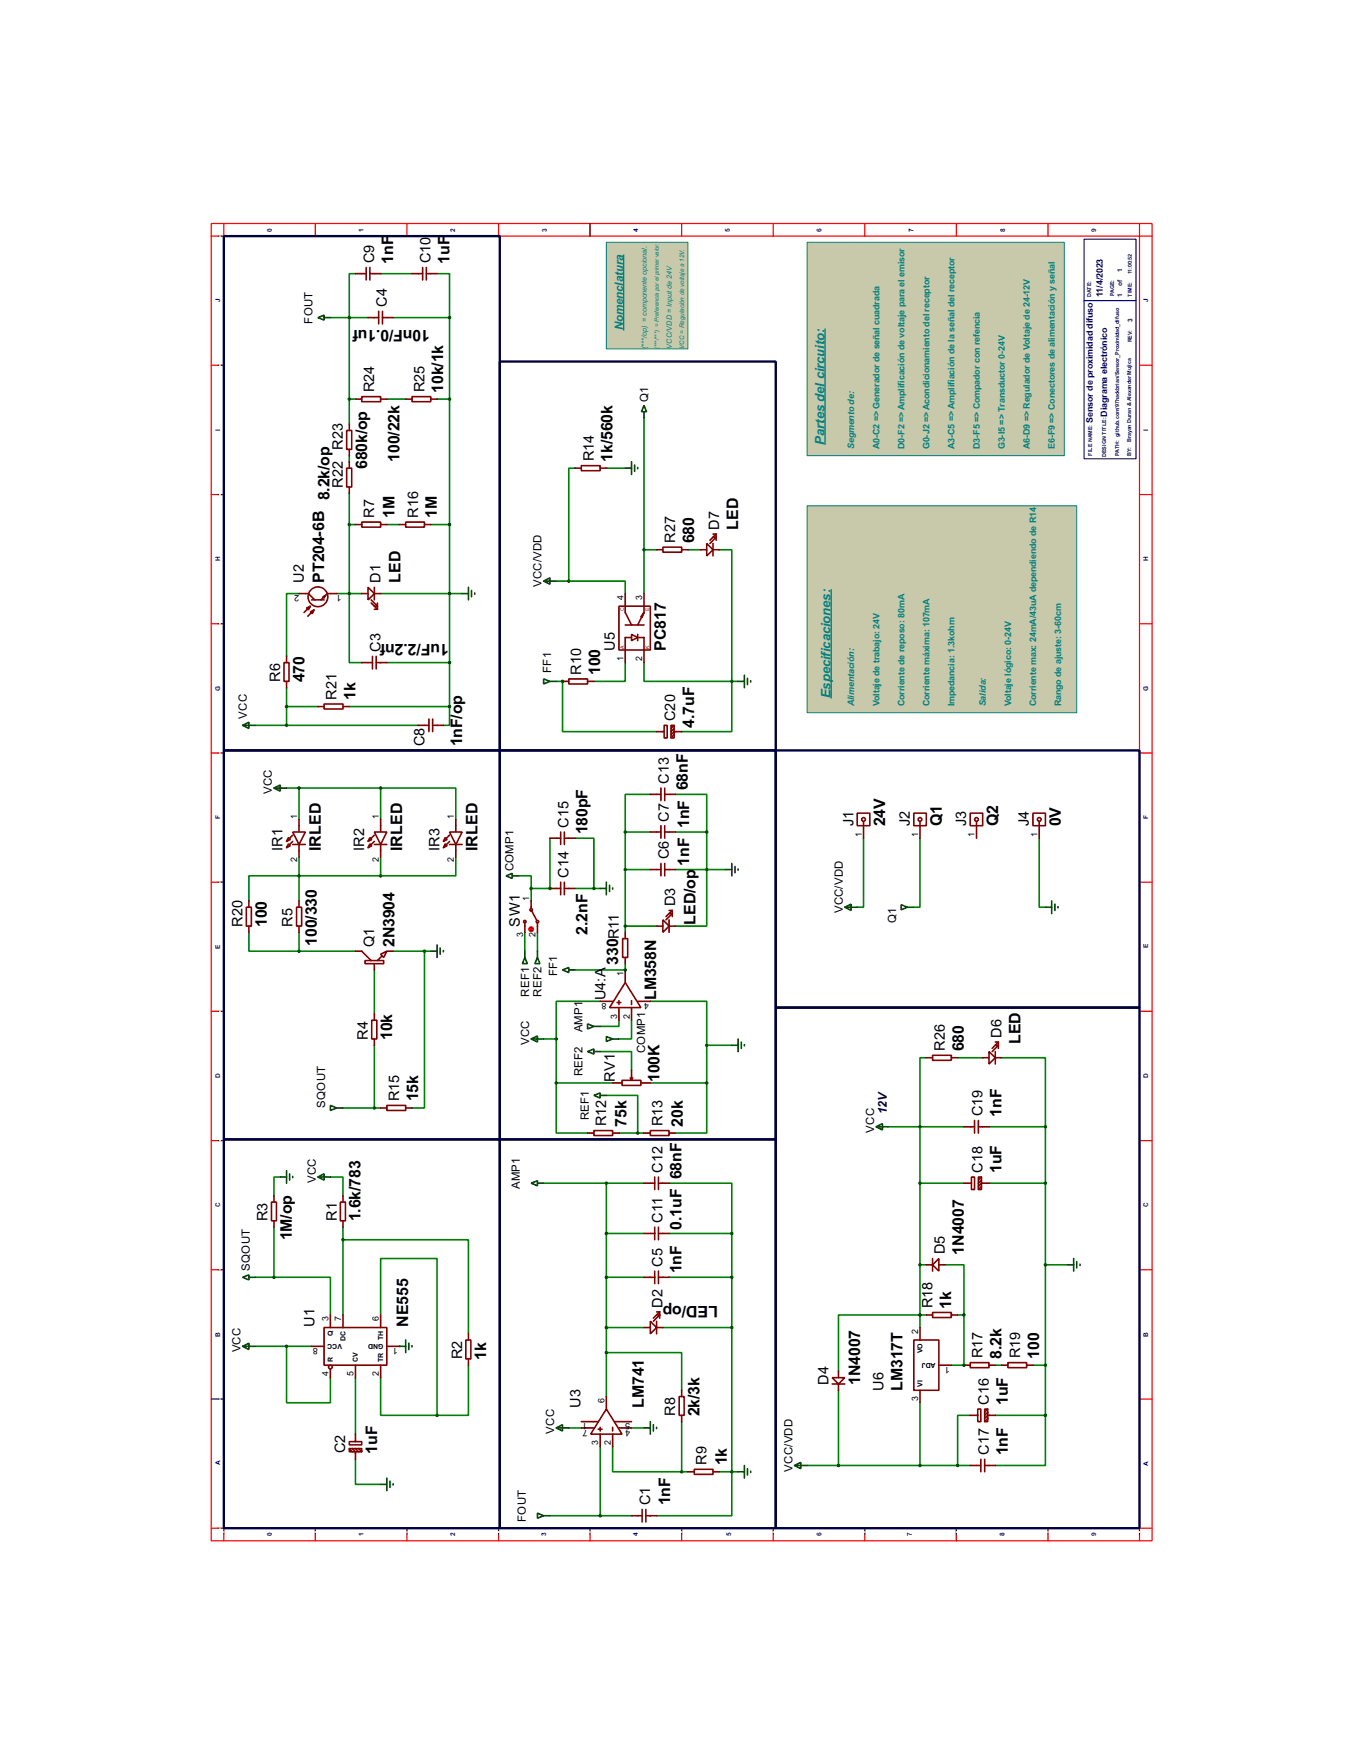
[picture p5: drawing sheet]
<svg xmlns="http://www.w3.org/2000/svg" width="216mm" height="279mm" viewBox="0 0 216 279" stroke-linecap="round" stroke-linejoin="round" font-family="sans-serif">
<defs><g id="words">
<g font-size="2.8">
<text x="62.3" y="41.7" transform="rotate(-90 62.3 41.7)">1nF</text>
<text x="71.2" y="41.7" transform="rotate(-90 71.2 41.7)">1uF</text>
<text x="68.1" y="52.3" transform="rotate(-180 68.1 52.3)">10nF/0.1uf</text>
<text x="70.2" y="62.2" transform="rotate(-90 70.2 62.2)">10k/1k</text>
<text x="58.2" y="74.3" transform="rotate(-90 58.2 74.3)">680k/op</text>
<text x="63.3" y="73.1" transform="rotate(-90 63.3 73.1)">100/22k</text>
<text x="97" y="73.1" transform="rotate(-90 97 73.1)">1k/560k</text>
<text x="52.2" y="79.3" transform="rotate(-90 52.2 79.3)">8.2k/op</text>
<text x="62.5" y="82.1" transform="rotate(-90 62.5 82.1)">1M</text>
<text x="69.2" y="82.1" transform="rotate(-90 69.2 82.1)">1M</text>
<text x="116.9" y="83.9" transform="rotate(-90 116.9 83.9)">LED</text>
<text x="110" y="86" transform="rotate(-90 110 86)">680</text>
<text x="51.3" y="92.3" transform="rotate(-90 51.3 92.3)">PT204-6B</text>
<text x="63.5" y="92.4" transform="rotate(-90 63.5 92.4)">LED</text>
<text x="71.1" y="102" transform="rotate(-180 71.1 102)">1uF/2.2nf</text>
<text x="95" y="106.9" transform="rotate(-90 95 106.9)">100</text>
<text x="105.5" y="103.1" transform="rotate(-90 105.5 103.1)">PC817</text>
<text x="48.2" y="108.1" transform="rotate(-90 48.2 108.1)">470</text>
<text x="56.3" y="110.9" transform="rotate(-90 56.3 110.9)">1k</text>
<text x="73.2" y="118.2" transform="rotate(-90 73.2 118.2)">1nF/op</text>
<text x="110" y="115.3" transform="rotate(-90 110 115.3)">4.7uF</text>
<text x="109" y="125.2" transform="rotate(-90 109 125.2)">68nF</text>
<text x="109.2" y="131.2" transform="rotate(-90 109.2 131.2)">1nF</text>
<text x="140.2" y="130.9" transform="rotate(-90 140.2 130.9)">24V</text>
<text x="149.2" y="130.9" transform="rotate(-90 149.2 130.9)">Q1</text>
<text x="158.1" y="130.9" transform="rotate(-90 158.1 130.9)">Q2</text>
<text x="168" y="130.9" transform="rotate(-90 168 130.9)">0V</text>
<text x="50.8" y="134.9" transform="rotate(-90 50.8 134.9)">IRLED</text>
<text x="63.7" y="134.9" transform="rotate(-90 63.7 134.9)">IRLED</text>
<text x="75.6" y="134.9" transform="rotate(-90 75.6 134.9)">IRLED</text>
<text x="93.1" y="132.1" transform="rotate(-90 93.1 132.1)">180pF</text>
<text x="109.2" y="137.1" transform="rotate(-90 109.2 137.1)">1nF</text>
<text x="42.3" y="146.8" transform="rotate(-90 42.3 146.8)">100</text>
<text x="50.2" y="149.8" transform="rotate(-90 50.2 149.8)">100/330</text>
<text x="93.1" y="148" transform="rotate(-90 93.1 148)">2.2nF</text>
<text x="110.1" y="146.5" transform="rotate(-90 110.1 146.5)">LED/op</text>
<text x="62.5" y="150" transform="rotate(-90 62.5 150)">2N3904</text>
<text x="97.9" y="152.8" transform="rotate(-90 97.9 152.8)">330R11</text>
<text x="103.9" y="158.4" transform="rotate(-90 103.9 158.4)">LM358N</text>
<text x="62.1" y="164.7" transform="rotate(-90 62.1 164.7)">10k</text>
<text x="152.7" y="166.5" transform="rotate(-90 152.7 166.5)">680</text>
<text x="161.6" y="165.4" transform="rotate(-90 161.6 165.4)">LED</text>
<text x="104.5" y="171.4" transform="rotate(-90 104.5 171.4)">100K</text>
<text x="66.2" y="174.5" transform="rotate(-90 66.2 174.5)">15k</text>
<text x="99.2" y="178.4" transform="rotate(-90 99.2 178.4)">75k</text>
<text x="108.2" y="178.4" transform="rotate(-90 108.2 178.4)">20k</text>
<text x="158.6" y="176.8" transform="rotate(-90 158.6 176.8)">1nF</text>
<text x="158.6" y="185.8" transform="rotate(-90 158.6 185.8)">1uF</text>
<text x="108" y="186.8" transform="rotate(-90 108 186.8)">68nF</text>
<text x="46.2" y="196.5" transform="rotate(-90 46.2 196.5)">1M/op</text>
<text x="57.1" y="193.5" transform="rotate(-90 57.1 193.5)">1.6k/783</text>
<text x="108" y="194.7" transform="rotate(-90 108 194.7)">0.1uF</text>
<text x="108" y="201.7" transform="rotate(-90 108 201.7)">1nF</text>
<text x="152.7" y="198.7" transform="rotate(-90 152.7 198.7)">1N4007</text>
<text x="113.8" y="206.8" transform="rotate(-180 113.8 206.8)">LED/op</text>
<text x="150.7" y="207.3" transform="rotate(-90 150.7 207.3)">1k</text>
<text x="64.7" y="210.1" transform="rotate(-90 64.7 210.1)">NE555</text>
<text x="77" y="215.4" transform="rotate(-90 77 215.4)">1k</text>
<text x="158.6" y="215.2" transform="rotate(-90 158.6 215.2)">8.2k</text>
<text x="164.6" y="215.2" transform="rotate(-90 164.6 215.2)">100</text>
<text x="136.2" y="219.3" transform="rotate(-90 136.2 219.3)">1N4007</text>
<text x="142.9" y="220.3" transform="rotate(-90 142.9 220.3)">LM317T</text>
<text x="102" y="223" transform="rotate(-90 102 223)">LM741</text>
<text x="110.8" y="224.3" transform="rotate(-90 110.8 224.3)">2k/3k</text>
<text x="159.6" y="222.6" transform="rotate(-90 159.6 222.6)">1uF</text>
<text x="59.7" y="230.3" transform="rotate(-90 59.7 230.3)">1uF</text>
<text x="115.1" y="232.1" transform="rotate(-90 115.1 232.1)">1k</text>
<text x="159.6" y="230.5" transform="rotate(-90 159.6 230.5)">1nF</text>
<text x="106.2" y="238.5" transform="rotate(-90 106.2 238.5)">1nF</text>
</g>
<g font-size="2.6">
<text x="59.3" y="41.7" transform="rotate(-90 59.3 41.7)">C9</text>
<text x="68.2" y="41.7" transform="rotate(-90 68.2 41.7)">C10</text>
<text x="61.3" y="48.6" transform="rotate(-90 61.3 48.6)">C4</text>
<text x="59.3" y="62.2" transform="rotate(-90 59.3 62.2)">R24</text>
<text x="67.2" y="62.2" transform="rotate(-90 67.2 62.2)">R25</text>
<text x="54.3" y="77.2" transform="rotate(-90 54.3 77.2)">R22 R23</text>
<text x="94.1" y="73.1" transform="rotate(-90 94.1 73.1)">R14</text>
<text x="59.3" y="82" transform="rotate(-90 59.3 82)">R7</text>
<text x="66.2" y="82" transform="rotate(-90 66.2 82)">R16</text>
<text x="113.9" y="83.9" transform="rotate(-90 113.9 83.9)">D7</text>
<text x="107" y="86" transform="rotate(-90 107 86)">R27</text>
<text x="48.1" y="92.3" transform="rotate(-90 48.1 92.3)">U2</text>
<text x="60.3" y="92.4" transform="rotate(-90 60.3 92.4)">D1</text>
<text x="60.3" y="103.3" transform="rotate(-90 60.3 103.3)">C3</text>
<text x="92.1" y="106.9" transform="rotate(-90 92.1 106.9)">R10</text>
<text x="97.4" y="103.1" transform="rotate(-90 97.4 103.1)">U5</text>
<text x="44.4" y="108" transform="rotate(-90 44.4 108)">R6</text>
<text x="53.3" y="110.8" transform="rotate(-90 53.3 110.8)">R21</text>
<text x="67.2" y="118.2" transform="rotate(-90 67.2 118.2)">C8</text>
<text x="107" y="114.2" transform="rotate(-90 107 114.2)">C20</text>
<text x="106" y="124.2" transform="rotate(-90 106 124.2)">C13</text>
<text x="90.1" y="131.1" transform="rotate(-90 90.1 131.1)">C15</text>
<text x="106" y="130.1" transform="rotate(-90 106 130.1)">C7</text>
<text x="135.2" y="130.9" transform="rotate(-90 135.2 130.9)">J1</text>
<text x="144.1" y="130.9" transform="rotate(-90 144.1 130.9)">J2</text>
<text x="153.1" y="130.9" transform="rotate(-90 153.1 130.9)">J3</text>
<text x="163" y="130.9" transform="rotate(-90 163 130.9)">J4</text>
<text x="44.8" y="134.9" transform="rotate(-90 44.8 134.9)">IR1</text>
<text x="57.7" y="134.9" transform="rotate(-90 57.7 134.9)">IR2</text>
<text x="69.6" y="134.9" transform="rotate(-90 69.6 134.9)">IR3</text>
<text x="106" y="136.1" transform="rotate(-90 106 136.1)">C6</text>
<text x="90.1" y="139.1" transform="rotate(-90 90.1 139.1)">C14</text>
<text x="107" y="143.5" transform="rotate(-90 107 143.5)">D3</text>
<text x="38.4" y="146.8" transform="rotate(-90 38.4 146.8)">R20</text>
<text x="46.3" y="146.8" transform="rotate(-90 46.3 146.8)">R5</text>
<text x="59.3" y="150" transform="rotate(-90 59.3 150)">Q1</text>
<text x="82.3" y="146.8" transform="rotate(-90 82.3 146.8)">SW1</text>
<text x="95.9" y="158.4" transform="rotate(-90 95.9 158.4)">U4:A</text>
<text x="58.3" y="164.7" transform="rotate(-90 58.3 164.7)">R4</text>
<text x="149.7" y="166.5" transform="rotate(-90 149.7 166.5)">R26</text>
<text x="158.6" y="164.4" transform="rotate(-90 158.6 164.4)">D6</text>
<text x="97.4" y="171.3" transform="rotate(-90 97.4 171.3)">RV1</text>
<text x="63.2" y="174.4" transform="rotate(-90 63.2 174.4)">R15</text>
<text x="96" y="178.4" transform="rotate(-90 96 178.4)">R12</text>
<text x="105" y="178.4" transform="rotate(-90 105 178.4)">R13</text>
<text x="155.6" y="176.8" transform="rotate(-90 155.6 176.8)">C19</text>
<text x="105" y="185.8" transform="rotate(-90 105 185.8)">C12</text>
<text x="155.6" y="185.8" transform="rotate(-90 155.6 185.8)">C18</text>
<text x="42.4" y="193.5" transform="rotate(-90 42.4 193.5)">R3</text>
<text x="53.4" y="193.4" transform="rotate(-90 53.4 193.4)">R1</text>
<text x="105" y="193.7" transform="rotate(-90 105 193.7)">C11</text>
<text x="105" y="200.7" transform="rotate(-90 105 200.7)">C5</text>
<text x="149.7" y="198.7" transform="rotate(-90 149.7 198.7)">D5</text>
<text x="105" y="207.1" transform="rotate(-90 105 207.1)">D2</text>
<text x="147.7" y="207.2" transform="rotate(-90 147.7 207.2)">R18</text>
<text x="49.8" y="210.2" transform="rotate(-90 49.8 210.2)">U1</text>
<text x="73.2" y="215.3" transform="rotate(-90 73.2 215.3)">R2</text>
<text x="155.6" y="215.2" transform="rotate(-90 155.6 215.2)">R17</text>
<text x="161.6" y="215.2" transform="rotate(-90 161.6 215.2)">R19</text>
<text x="131.2" y="219.3" transform="rotate(-90 131.2 219.3)">D4</text>
<text x="140" y="220.3" transform="rotate(-90 140 220.3)">U6</text>
<text x="92" y="223" transform="rotate(-90 92 223)">U3</text>
<text x="107" y="224.3" transform="rotate(-90 107 224.3)">R8</text>
<text x="156.6" y="222.5" transform="rotate(-90 156.6 222.5)">C16</text>
<text x="54.7" y="230.2" transform="rotate(-90 54.7 230.2)">C2</text>
<text x="111.9" y="232.1" transform="rotate(-90 111.9 232.1)">R9</text>
<text x="156.6" y="230.5" transform="rotate(-90 156.6 230.5)">C17</text>
<text x="103" y="238.4" transform="rotate(-90 103 238.4)">C1</text>
</g>
<g font-size="2.3" fill="#008080">
<text x="130.6" y="70.4" transform="rotate(-90 130.6 70.4)">Partes del circuito:</text>
<text x="131.6" y="110.6" transform="rotate(-90 131.6 110.6)">Especificaciones:</text>
</g>
<text font-size="2.2" fill="#000040" x="140.5" y="176.5" transform="rotate(-90 140.5 176.5)">12V</text>
<text font-size="2.1" fill="#008080" x="98.7" y="52.3" transform="rotate(-90 98.7 52.3)">Nomenclatura</text>
<g font-size="2">
<text x="49.5" y="51.3" transform="rotate(-90 49.5 51.3)">FOUT</text>
<text x="102.7" y="63.7" transform="rotate(-90 102.7 63.7)">Q1</text>
<text x="85.8" y="93" transform="rotate(-90 85.8 93)">VCC/VDD</text>
<text x="87.3" y="106.6" transform="rotate(-90 87.3 106.6)">FF1</text>
<text x="39.1" y="113.9" transform="rotate(-90 39.1 113.9)">VCC</text>
<text x="43.1" y="125.8" transform="rotate(-90 43.1 125.8)">VCC</text>
<text x="81.3" y="138" transform="rotate(-90 81.3 138)">COMP1</text>
<text x="133.5" y="144.7" transform="rotate(-90 133.5 144.7)">VCC/VDD</text>
<text x="141.9" y="146.1" transform="rotate(-90 141.9 146.1)">Q1</text>
<text x="88.3" y="154.6" transform="rotate(-90 88.3 154.6)">FF1</text>
<text x="83.8" y="157.9" transform="rotate(-90 83.8 157.9)">REF1</text>
<text x="85.8" y="157.9" transform="rotate(-90 85.8 157.9)">REF2</text>
<text x="83.8" y="165.5" transform="rotate(-90 83.8 165.5)">VCC</text>
<text x="92.3" y="163.5" transform="rotate(-90 92.3 163.5)">AMP1</text>
<text x="102.2" y="166.8" transform="rotate(-90 102.2 166.8)">COMP1</text>
<text x="92.3" y="170.5" transform="rotate(-90 92.3 170.5)">REF2</text>
<text x="51.5" y="175.5" transform="rotate(-90 51.5 175.5)">SQOUT</text>
<text x="93.2" y="177.4" transform="rotate(-90 93.2 177.4)">REF1</text>
<text x="138.4" y="179.4" transform="rotate(-90 138.4 179.4)">VCC</text>
<text x="50" y="187.4" transform="rotate(-90 50 187.4)">VCC</text>
<text x="82.3" y="188.4" transform="rotate(-90 82.3 188.4)">AMP1</text>
<text x="39.6" y="201.3" transform="rotate(-90 39.6 201.3)">SQOUT</text>
<text x="38.1" y="214.2" transform="rotate(-90 38.1 214.2)">VCC</text>
<text x="87.8" y="227.1" transform="rotate(-90 87.8 227.1)">VCC</text>
<text x="125.5" y="233.1" transform="rotate(-90 125.5 233.1)">VCC/VDD</text>
<text x="83.3" y="241" transform="rotate(-90 83.3 241)">FOUT</text>
</g>
<g font-size="1.6" fill="#000080">
<text x="174.7" y="47" transform="rotate(-90 174.7 47)">11/4/2023</text>
<text x="175.4" y="66" transform="rotate(-90 175.4 66)">Diagrama electrónico</text>
<text x="173.1" y="67" transform="rotate(-90 173.1 67)">Sensor de proximidad difuso</text>
</g>
<g font-size="1.6" fill="#008080">
<text x="135.3" y="71.2" transform="rotate(-90 135.3 71.2)">Segmento de:</text>
<text x="139.3" y="71.2" transform="rotate(-90 139.3 71.2)">A0-C2 =&gt; Generador de señal cuadrada</text>
<text x="143.3" y="71.2" transform="rotate(-90 143.3 71.2)">D0-F2 =&gt; Amplificación de voltaje para el emisor</text>
<text x="147.2" y="71.2" transform="rotate(-90 147.2 71.2)">G0-J2 =&gt; Acondicionamiento del receptor</text>
<text x="151.2" y="71.2" transform="rotate(-90 151.2 71.2)">A3-C5 =&gt; Amplifiación de la señal del receptor</text>
<text x="155.2" y="71.2" transform="rotate(-90 155.2 71.2)">D3-F5 =&gt; Compador con refencia</text>
<text x="159.2" y="71.2" transform="rotate(-90 159.2 71.2)">G3-I5 =&gt; Transductor 0-24V</text>
<text x="163.1" y="71.2" transform="rotate(-90 163.1 71.2)">A6-D9 =&gt; Regulador de Voltaje de 24-12V</text>
<text x="167.1" y="71.2" transform="rotate(-90 167.1 71.2)">E6-F9 =&gt; Conectores de alimentación y señal</text>
<text x="135.3" y="111.9" transform="rotate(-90 135.3 111.9)">Alimentación:</text>
<text x="139.3" y="111.9" transform="rotate(-90 139.3 111.9)">Voltaje de trabajo: 24V</text>
<text x="143.3" y="111.9" transform="rotate(-90 143.3 111.9)">Corriente de reposo: 80mA</text>
<text x="147.2" y="111.9" transform="rotate(-90 147.2 111.9)">Corriente máxima: 107mA</text>
<text x="151.2" y="111.9" transform="rotate(-90 151.2 111.9)">Impedancia: 1.3kohm</text>
<text x="156.2" y="111.9" transform="rotate(-90 156.2 111.9)">Salida:</text>
<text x="160.2" y="111.9" transform="rotate(-90 160.2 111.9)">Voltaje lógico: 0-24V</text>
<text x="164.1" y="111.9" transform="rotate(-90 164.1 111.9)">Corriente max: 24mA/43uA dependiendo de R14</text>
<text x="168.1" y="111.9" transform="rotate(-90 168.1 111.9)">Rango de ajuste: 3-60cm</text>
</g>
<g font-size="1.6">
<text x="47.4" y="94.3" transform="rotate(-180 47.4 94.3)">2</text>
<text x="54.1" y="94.3" transform="rotate(-180 54.1 94.3)">1</text>
<text x="98.7" y="95" transform="rotate(-90 98.7 95)">4</text>
<text x="101.7" y="95" transform="rotate(-90 101.7 95)">3</text>
<text x="98.7" y="104.7" transform="rotate(-90 98.7 104.7)">1</text>
<text x="101.7" y="104.7" transform="rotate(-90 101.7 104.7)">2</text>
<text x="47.1" y="129.8" transform="rotate(-90 47.1 129.8)">1</text>
<text x="60" y="129.8" transform="rotate(-90 60 129.8)">1</text>
<text x="71.9" y="129.8" transform="rotate(-90 71.9 129.8)">1</text>
<text x="47.1" y="136.5" transform="rotate(-90 47.1 136.5)">2</text>
<text x="60" y="136.5" transform="rotate(-90 60 136.5)">2</text>
<text x="71.9" y="136.5" transform="rotate(-90 71.9 136.5)">2</text>
<text x="136.5" y="132.5" transform="rotate(-90 136.5 132.5)">1</text>
<text x="145.4" y="132.5" transform="rotate(-90 145.4 132.5)">1</text>
<text x="154.4" y="132.5" transform="rotate(-90 154.4 132.5)">1</text>
<text x="164.3" y="132.5" transform="rotate(-90 164.3 132.5)">1</text>
<text x="83.8" y="142.7" transform="rotate(-90 83.8 142.7)">1</text>
<text x="82.8" y="148.4" transform="rotate(-90 82.8 148.4)">3</text>
<text x="84.8" y="148.4" transform="rotate(-90 84.8 148.4)">2</text>
<text x="98.7" y="154.6" transform="rotate(-90 98.7 154.6)">1</text>
<text x="96" y="158.9" transform="rotate(-180 96 158.9)">8</text>
<text x="97.7" y="161.4" transform="rotate(-90 97.7 161.4)">3</text>
<text x="99.7" y="161.4" transform="rotate(-90 99.7 161.4)">2</text>
<text x="102.8" y="158.9" transform="rotate(-180 102.8 158.9)">4</text>
<text x="52" y="209.3" transform="rotate(-90 52 209.3)">3</text>
<text x="54" y="209.3" transform="rotate(-90 54 209.3)">7</text>
<text x="60" y="209.3" transform="rotate(-90 60 209.3)">6</text>
<text x="50.4" y="213.5" transform="rotate(-180 50.4 213.5)">8</text>
<text x="63" y="213.5" transform="rotate(-180 63 213.5)">1</text>
<text x="145.4" y="211.3" transform="rotate(-90 145.4 211.3)">2</text>
<text x="52" y="218" transform="rotate(-90 52 218)">4</text>
<text x="56" y="218" transform="rotate(-90 56 218)">5</text>
<text x="60" y="218" transform="rotate(-90 60 218)">2</text>
<text x="145.4" y="222" transform="rotate(-90 145.4 222)">3</text>
<text x="150.5" y="216.5" transform="rotate(-180 150.5 216.5)">1</text>
<text x="93.1" y="226.5" transform="rotate(-180 93.1 226.5)">7</text>
<text x="93.1" y="225.5" transform="rotate(-180 93.1 225.5)">1</text>
<text x="95.8" y="222.2" transform="rotate(-90 95.8 222.2)">6</text>
<text x="99.8" y="226.5" transform="rotate(-180 99.8 226.5)">4</text>
<text x="99.8" y="225.5" transform="rotate(-180 99.8 225.5)">5</text>
<text x="94.8" y="228.9" transform="rotate(-90 94.8 228.9)">3</text>
<text x="96.7" y="228.9" transform="rotate(-90 96.7 228.9)">2</text>
</g>
<g font-size="1.3" fill="#008080">
<text x="102.4" y="55.3" transform="rotate(-90 102.4 55.3)">(***/op) = componente opcional.</text>
<text x="106.4" y="55.3" transform="rotate(-90 106.4 55.3)">VCC/VDD = Input de 24V</text>
</g>
<g font-size="1.2" fill="#000080">
<text x="43.1" y="36.7" transform="rotate(-90 43.1 36.7)">0</text>
<text x="57.6" y="36.7" transform="rotate(-90 57.6 36.7)">1</text>
<text x="72.1" y="36.7" transform="rotate(-90 72.1 36.7)">2</text>
<text x="86.6" y="36.7" transform="rotate(-90 86.6 36.7)">3</text>
<text x="101.1" y="36.7" transform="rotate(-90 101.1 36.7)">4</text>
<text x="115.6" y="36.7" transform="rotate(-90 115.6 36.7)">5</text>
<text x="130.1" y="36.7" transform="rotate(-90 130.1 36.7)">6</text>
<text x="144.7" y="36.7" transform="rotate(-90 144.7 36.7)">7</text>
<text x="159.2" y="36.7" transform="rotate(-90 159.2 36.7)">8</text>
<text x="173.7" y="36.7" transform="rotate(-90 173.7 36.7)">9</text>
<text x="34.8" y="47.9" transform="rotate(-90 34.8 47.9)">J</text>
<text x="177.8" y="47.1" transform="rotate(-90 177.8 47.1)">1</text>
<text x="177.8" y="45.3" transform="rotate(-90 177.8 45.3)">of</text>
<text x="177.8" y="43.1" transform="rotate(-90 177.8 43.1)">1</text>
<text x="181.9" y="47.8" transform="rotate(-90 181.9 47.8)">J</text>
<text x="179.4" y="51.1" transform="rotate(-90 179.4 51.1)">3</text>
<text x="34.8" y="68.2" transform="rotate(-90 34.8 68.2)">I</text>
<text x="181.9" y="68.2" transform="rotate(-90 181.9 68.2)">I</text>
<text x="34.8" y="88.9" transform="rotate(-90 34.8 88.9)">H</text>
<text x="181.9" y="88.9" transform="rotate(-90 181.9 88.9)">H</text>
<text x="34.8" y="109.4" transform="rotate(-90 34.8 109.4)">G</text>
<text x="181.9" y="109.4" transform="rotate(-90 181.9 109.4)">G</text>
<text x="34.8" y="129.8" transform="rotate(-90 34.8 129.8)">F</text>
<text x="181.9" y="129.8" transform="rotate(-90 181.9 129.8)">F</text>
<text x="34.8" y="150.3" transform="rotate(-90 34.8 150.3)">E</text>
<text x="181.9" y="150.2" transform="rotate(-90 181.9 150.2)">E</text>
<text x="34.8" y="170.8" transform="rotate(-90 34.8 170.8)">D</text>
<text x="181.9" y="170.8" transform="rotate(-90 181.9 170.8)">D</text>
<text x="34.8" y="191.2" transform="rotate(-90 34.8 191.2)">C</text>
<text x="181.9" y="191.2" transform="rotate(-90 181.9 191.2)">C</text>
<text x="34.8" y="211.7" transform="rotate(-90 34.8 211.7)">B</text>
<text x="181.9" y="211.7" transform="rotate(-90 181.9 211.7)">B</text>
<text x="34.8" y="232.1" transform="rotate(-90 34.8 232.1)">A</text>
<text x="181.9" y="232.3" transform="rotate(-90 181.9 232.3)">A</text>
<text x="43.1" y="243.3" transform="rotate(-90 43.1 243.3)">0</text>
<text x="57.6" y="243.3" transform="rotate(-90 57.6 243.3)">1</text>
<text x="72.1" y="243.3" transform="rotate(-90 72.1 243.3)">2</text>
<text x="86.5" y="243.3" transform="rotate(-90 86.5 243.3)">3</text>
<text x="101" y="243.3" transform="rotate(-90 101 243.3)">4</text>
<text x="115.8" y="243.3" transform="rotate(-90 115.8 243.3)">5</text>
<text x="130.1" y="243.3" transform="rotate(-90 130.1 243.3)">6</text>
<text x="144.4" y="243.3" transform="rotate(-90 144.4 243.3)">7</text>
<text x="159.1" y="243.3" transform="rotate(-90 159.1 243.3)">8</text>
<text x="173.7" y="243.3" transform="rotate(-90 173.7 243.3)">9</text>
</g>
<g font-size="1.2">
<text x="52.7" y="215.7" transform="rotate(-90 52.7 215.7)">R</text>
<text x="52.7" y="211.6" transform="rotate(-90 52.7 211.6)">Q</text>
<text x="54.2" y="212.9" transform="rotate(-180 54.2 212.9)">VCC</text>
<text x="54.7" y="212.3" transform="rotate(-90 54.7 212.3)">DC</text>
<text x="56.7" y="215.7" transform="rotate(-90 56.7 215.7)">CV</text>
<text x="60.7" y="215.7" transform="rotate(-90 60.7 215.7)">TR</text>
<text x="60.7" y="212.2" transform="rotate(-90 60.7 212.2)">TH</text>
<text x="60.8" y="212.9" transform="rotate(-180 60.8 212.9)">GND</text>
<text x="146.1" y="214.3" transform="rotate(-90 146.1 214.3)">VO</text>
<text x="148.2" y="215.8" transform="rotate(-180 148.2 215.8)">ADJ</text>
<text x="146.1" y="219.7" transform="rotate(-90 146.1 219.7)">VI</text>
</g>
<text font-size="1.1" fill="#008080" x="108.4" y="55.3" transform="rotate(-90 108.4 55.3)">VCC = Regulación de voltaje a 12V.</text>
<g font-size="1" fill="#000080">
<text x="172.8" y="47" transform="rotate(-90 172.8 47)">DATE:</text>
<text x="176.5" y="46.9" transform="rotate(-90 176.5 46.9)">PAGE:</text>
<text x="179.3" y="47" transform="rotate(-90 179.3 47)">TIME:</text>
<text x="179.3" y="43.5" transform="rotate(-90 179.3 43.5)">11:00:52</text>
<text x="179.3" y="54.2" transform="rotate(-90 179.3 54.2)">REV:</text>
<text x="179.2" y="70" transform="rotate(-90 179.2 70)">Brayan Duran &amp; Alexander Mujica</text>
<text x="173" y="72.2" transform="rotate(-90 173 72.2)">FILE NAME:</text>
<text x="175.2" y="72.4" transform="rotate(-90 175.2 72.4)">DESIGN TITLE:</text>
<text x="177.3" y="72.2" transform="rotate(-90 177.3 72.2)">PATH: github.com/97hackbrian/Sensor_Proximidad_difuso</text>
<text x="179.2" y="72.2" transform="rotate(-90 179.2 72.2)">BY:</text>
</g>
<text font-size="1" fill="#008080" x="104.4" y="55.3" transform="rotate(-90 104.4 55.3)">(***/***) = Preferencia porel primervalor.</text>
<g font-size=".9" fill="#800000">
<text x="98.8" y="96.8" transform="rotate(-90 98.8 96.8)">C</text>
<text x="102.8" y="96.8" transform="rotate(-90 102.8 96.8)">E</text>
<text x="98.8" y="102.7" transform="rotate(-90 98.8 102.7)">A</text>
<text x="102.8" y="102.7" transform="rotate(-90 102.8 102.7)">K</text>
</g>
</g></defs>
<g fill="none" stroke="#f00" stroke-width=".2">
<path d="M33.5 35.4h149v208.6h-149zM35.5 37.4h145v204.7h-145zM35.5 35.4v2h-2M49.9 35.4v2M64.5 35.4v2M79 35.4v2M93.5 35.4v2M108 35.4v2M122.5 35.4v2M137 35.4v2M151.5 35.4v2M166 35.4v2"/>
<path d="M180.5 35.4v2h2M33.5 57.9h2M180.5 57.9h2M33.5 78.3h2M180.5 78.3h2M33.5 98.8h2M180.5 98.8h2M33.5 119.3h2M180.5 119.3h2M33.5 139.7h2M180.5 139.7h2M33.5 160.2h2"/>
<path d="M180.5 160.2h2M33.5 180.7h2M180.5 180.7h2M33.5 201.1h2M180.5 201.1h2M180.5 221.6h2M33.5 242.1h2v1.9M49.9 242.1v1.9M64.5 242.1v1.9M79 242.1v1.9M93.5 242.1v1.9M108 242.1v1.9"/>
<path d="M122.5 242.1v1.9M137 242.1v1.9M151.5 242.1v1.9M166 242.1v1.9M182.5 242.1h-2v1.9"/>
</g>
<path d="M93.5 35.4v2M33.5 221.6h2M151.5 242.1v1.9" fill="none" stroke="#000080" stroke-width=".2"/>
<g fill="none" stroke="#fff" stroke-width=".16">
<path d="M34.5 37.4h.9M34.5 57.9h.9M34.5 78.3h.9M34.5 98.8h.9M34.5 119.3h.9M34.5 139.7h.9M34.5 160.2h.9M34.5 180.7h.9M34.5 201.1h.9M34.5 221.6h.9M34.5 242.1h.9M35.5 242.2v.8"/>
<path d="M49.9 242.2v.8M64.5 242.2v.8M79 242.2v.8M93.5 242.2v.8M108 242.2v.8M122.5 242.2v.8M137 242.2v.8M151.5 242.2v.8M166 242.2v.8M180.5 242.2v.8"/>
</g>
<g fill="none" stroke="#000" stroke-width=".16" stroke-dasharray=".2 .4">
<path d="M34.5 37.4h.9M34.5 57.9h.9M34.5 78.3h.9M34.5 98.8h.9M34.5 119.3h.9M34.5 139.7h.9M34.5 160.2h.9M34.5 180.7h.9M34.5 201.1h.9M34.5 221.6h.9M34.5 242.1h.9M35.5 243v-.8"/>
<path d="M49.9 243v-.8M64.5 243v-.8M79 243v-.8M93.5 243v-.8M108 243v-.8M122.5 243v-.8M137 243v-.8M151.5 243v-.8M166 243v-.8M180.5 243v-.8"/>
</g>
<path d="M171.7 37.9h8.2v34.8h-8.2z" fill="#fff" stroke="#000080" stroke-width=".18"/>
<path d="M171.7 47.6h8.2" fill="none" stroke="#000080" stroke-width=".18"/>
<g fill="none" stroke="#008000" stroke-width=".25">
<path d="M52.3 50.3h6M56.3 43.3h-1v23.9M60.3 43.3h5M62.3 50.3h8.9M69.2 43.3h2v7M71.2 50.3v61.6M55.3 78.1v26.9h2M55.3 72.2v.9M55.3 63.2h1M61.3 63.2h3M69.2 63.2h2M91.1 74.1h-1v17.9"/>
<path d="M96 74.1h3M102 66.2v27.8M47.4 94h-2v10M53.3 94h4M55.3 83.1h1M60.3 94h12.9M61.3 83.1h2M68.2 83.1h3M88.1 92h2M90.1 92h8.9v2M102 87.1h2M109 87.1h1.9"/>
<path d="M113.9 87.1h2v20.8M40.4 114.9h25.8M45.4 108.9v6M45.4 111.9h5M55.3 111.9h15.9M61.3 105h9.9M71.2 111.9v3h-1M88.1 107.9h1v8h14.9M89.1 107.9h.1M99 105v2.9h-4.9M102 105v2.9h13.9M115.9 107.9v8h-7.9"/>
<path d="M115.9 107.9h1M45.4 124.8h14.9M47.4 124.8v5M47.4 135.8v6.9M60.3 138.7h-20.9v4M60.3 124.8h11.9v5M60.3 124.8v5M60.3 135.8v2.9M72.2 135.8v2.9h-11.9M82.1 138.7h2v2M87.1 132.8v7.9h-3M91.1 132.8h3v7.9"/>
<path d="M99 131.8v15.9M99 137.7h4M99 131.8h4M103 125.8h-4v6M107 125.8h4.9v6M107 137.7h7.9M107 131.8h4.9M111.9 131.8v14.9h-4.9M136.8 132.8v10.9h-1M145.7 132.8v10.9h-1M164.6 132.8v10.9h1M39.4 147.7v3h8"/>
<path d="M47.4 147.7v3M47.4 150.7h8.9M59.3 153.6v7M62.3 150.7h5.9M67.2 150.7v24.8h-1.9M83.1 147.7v3M84.1 140.7v2M85.1 147.7v3M87.1 140.7h.1M91.1 140.7h4M95.1 158.6h-7v6M99 153.6h.1"/>
<path d="M99 152.6v1h-7.9M99 146.7h5M103 158.6h8.9v7M54.3 175.5h6M59.3 165.6v9.9M86.1 164.6h2M88.1 171.5v8h5M88.1 171.5h8.9M88.1 164.6v6.9M95.1 166.6h4.9v2.9M96 173.5h5v6M98 161.6v1h-2.9"/>
<path d="M98 179.5h4M100 161.6v3h-2M103 171.5h8.9M111.9 171.5v8h-4.9M111.9 165.6h4M111.9 165.6v5.9M140.8 178.5h11.9M146.7 167.5h-1v42.8M151.7 167.5h4M156.7 178.5h8.9M158.7 167.5h6.9v11M165.6 178.5v45.7"/>
<path d="M43.4 194.4v7.9M44.4 186.4h-1v3M52.3 186.4h2v3M54.3 196.4h19.9v14.9M54.3 194.4v13.9M86.1 187.4h15.9M96 187.4v33.8M96 195.4h6M106 187.4h9.9v8M106 195.4h9.9M115.9 195.4v44.7h-11.9M145.7 187.4h7"/>
<path d="M156.7 187.4h8.9M40.4 202.3h3M40.4 213.2h9M43.4 202.3h8.9v6M45.4 213.2v9h6.9v-4M56.3 218.2v8.9M60.3 218.2v6h8.9M60.3 208.3v-9h8.9v24.9M63.3 213.2h.1M74.2 216.2v8h-5M96 214.2h12v6M96 202.3h6"/>
<path d="M96 210.3h6M105 210.3h10.9M106 202.3h9.9M145.7 200.3h1M146.7 208.3h-13.9v8.9M149.7 200.3h3v8M151.7 208.3h1M152.7 216.2h.1M152.7 208.3v7.9h-2M157.7 216.2h1M163.6 216.2h2M165.6 200.3h3.5"/>
<path d="M56.3 231.1v4h4M90.1 226.2h2M95.1 229.1v11M97 229.1v4h11M100 226.2h2M108 233.1h1M108 225.2v7.9M113.9 233.1h3M127.8 232.1h25.9M132.8 220.2v11.9M145.7 222.2v9.9M153.7 224.2h-2v7.9"/>
<path d="M157.7 224.2h7.9M165.6 224.2v7.9h-7.9M87.1 240.1h12.9"/>
</g>
<path d="M51.3 210.3h10v5.9h-10z" fill="#fff" stroke="#800000" stroke-width=".25"/>
<g fill="none" stroke="#800000" stroke-width=".25">
<path d="M49.4 213.2h1.9M52.3 208.3v2M52.3 216.8v1.4M54.3 208.3v2M56.3 216.2v2M60.3 208.3v2M60.3 216.2v2M61.3 213.2h2"/>
<circle cx="52.3" cy="216.5" r=".29"/>
</g>
<path d="M53.9 190.4h.8v3h-.8z" fill="#fff" stroke="#800000" stroke-width=".25"/>
<path d="M54.3 189.4v1M54.3 193.4v1" fill="none" stroke="#800000" stroke-width=".25"/>
<path d="M138.8 178.5l1-.5v1zM138.8 178.5h2M63.3 213.2h1M64.3 212.2v2M64.8 212.8v1M65.3 213.1v.2" fill="none" stroke="#004000" stroke-width=".25"/>
<path d="M73.8 212.2h.8v3h-.8z" fill="#fff" stroke="#800000" stroke-width=".25"/>
<path d="M74.2 211.3v.9M74.2 215.2v1" fill="none" stroke="#800000" stroke-width=".25"/>
<path d="M50.4 186.4l.9-.5v1zM50.4 186.4h1.9M38.4 202.3l1-.4v.8zM39.4 202.3h1" fill="none" stroke="#004000" stroke-width=".25"/>
<path d="M43 190.4h.8v3h-.8z" fill="#fff" stroke="#800000" stroke-width=".25"/>
<path d="M43.4 189.4v1M43.4 193.4v1" fill="none" stroke="#800000" stroke-width=".25"/>
<g fill="#004000" stroke="#004000" stroke-width=".16">
<circle cx="43.4" cy="202.3" r=".2"/>
<circle cx="54.3" cy="196.4" r=".2"/>
</g>
<path d="M44.4 186.4h1M45.4 185.4v2M45.9 185.9v1M46.4 186.3v.2M38.4 213.2l1-.4v1zM38.4 213.2h2" fill="none" stroke="#004000" stroke-width=".25"/>
<g fill="#fff" stroke="#800000" stroke-width=".25">
<path d="M55.3 228.3h2v.6h-2z"/>
<path d="M55.3 229.4h2v.5h-2z"/>
</g>
<path d="M55.3 229.4l.5 .5M55.8 229.4l.5 .5v1.2M56.3 227.1v1.2M56.3 229.4l.5 .5M56.8 229.4l.5 .5" fill="none" stroke="#800000" stroke-width=".25"/>
<path d="M60.3 235.1h1M61.3 234.1v2M61.8 234.6v1M62.3 235v.2" fill="none" stroke="#004000" stroke-width=".25"/>
<g fill="#004000" stroke="#004000" stroke-width=".16">
<circle cx="69.2" cy="224.2" r=".2"/>
<circle cx="45.4" cy="213.2" r=".2"/>
</g>
<path d="M58.9 161.6h.8v3h-.8z" fill="#fff" stroke="#800000" stroke-width=".25"/>
<path d="M59.3 160.6v1M59.3 164.6v1" fill="none" stroke="#800000" stroke-width=".25"/>
<path d="M60.3 151.1l1-.4-.5 1z" fill="#fff" stroke="#800000" stroke-width=".25"/>
<path d="M57.8 152.1h3v.5h-3z" fill="#fff" stroke="#800000" stroke-width=".25"/>
<path d="M56.3 150.7h1l1.5 1.4M59.3 152.6v1M60.5 151.4l-.7 .7M61.3 150.7h1" fill="none" stroke="#800000" stroke-width=".25"/>
<path d="M35.5 118.9h43.7v61.6h-43.7zM35.5 180.5h43.7v61.6h-43.7z" fill="none" stroke="#000040" stroke-width=".37"/>
<path d="M68.2 150.7h1M69.2 149.7v2M69.7 150.1v1M70.2 150.6v.2M52.3 175.1l1 .4-1 .4zM53.3 175.5h1" fill="none" stroke="#004000" stroke-width=".25"/>
<path d="M47 143.7h.8v3h-.8z" fill="#fff" stroke="#800000" stroke-width=".25"/>
<path d="M46.4 133.8h2M46.4 133.3l-1 1M46.4 132.3l-1 1M47.4 130.8v1M47.4 133.8v1M47.4 142.7v1M47.4 146.7v1" fill="none" stroke="#800000" stroke-width=".25"/>
<g fill="#fff" stroke="#800000" stroke-width=".25">
<path d="M46.4 131.8h2l-1 2z"/>
<path d="M45.7 133.7l.3 .3-.6 .3z"/>
<path d="M45.7 132.7l.3 .3-.6 .3z"/>
</g>
<path d="M47.4 129.8v1M47.4 134.8v1M59.3 133.8h2M59.3 133.3l-1 1M59.3 132.3l-1 1M60.3 130.8v1M60.3 133.8v1" fill="none" stroke="#800000" stroke-width=".25"/>
<g fill="#fff" stroke="#800000" stroke-width=".25">
<path d="M59.3 131.8h2l-1 2z"/>
<path d="M58.6 133.7l.3 .3-.6 .3z"/>
<path d="M58.6 132.7l.3 .3-.6 .3z"/>
</g>
<path d="M60.3 129.8v1M60.3 134.8v1" fill="none" stroke="#800000" stroke-width=".25"/>
<path d="M38.4 114.9l1-.5v1zM38.4 114.9h2M43.4 124.8l1-.5v1zM43.4 124.8h2" fill="none" stroke="#004000" stroke-width=".25"/>
<path d="M35.5 37.4h43.7v81.5h-43.7z" fill="none" stroke="#000040" stroke-width=".37"/>
<path d="M45 105h.8v2.9h-.8z" fill="#fff" stroke="#800000" stroke-width=".25"/>
<path d="M45.4 104v1M45.4 107.9v1" fill="none" stroke="#800000" stroke-width=".25"/>
<circle cx="50.4" cy="94.5" r="1.56" fill="#fff" stroke="#800000" stroke-width=".25"/>
<path d="M48.4 94h.5l.9 1M49.2 96l-1 1M49.4 95h1.9M49.8 96.6l-1 1M52.3 94h-.5l-1 1" fill="none" stroke="#800000" stroke-width=".25"/>
<g fill="#fff" stroke="#800000" stroke-width=".25">
<path d="M51.1 94.5l.5-.2-.3 .4z"/>
<path d="M49.2 96.9l.6-.3-.3 .6z"/>
<path d="M48.6 96.3l.6-.3-.3 .6z"/>
</g>
<path d="M47.4 94h1M52.3 94h1M57.3 105h1.7M59 104v1.9M59.6 104v1.9M59.6 105h1.7" fill="none" stroke="#800000" stroke-width=".25"/>
<path d="M58.3 93l1 1-1 1z" fill="#fff" stroke="#800000" stroke-width=".25"/>
<path d="M57.3 94h1M58.8 95l1 1h-.5M58.8 95.5l1 1M59.3 93v2M59.3 96.5h.5M59.3 94h1M59.8 95.5v1" fill="none" stroke="#800000" stroke-width=".25"/>
<circle cx="55.3" cy="94" r=".2" fill="#004000" stroke="#004000" stroke-width=".16"/>
<path d="M73.2 94h1M74.2 93v2M74.7 93.5v1M75.2 93.9v.2" fill="none" stroke="#004000" stroke-width=".25"/>
<path d="M57.3 82.7h3v.8h-3z" fill="#fff" stroke="#800000" stroke-width=".25"/>
<path d="M58.3 50.3h1.7M60 49.3v2M60.6 49.3v2M60.6 50.3h1.7M56.3 83.1h1M60.3 83.1h1M101.7 239.1v2M102.3 239.1v2M100 240.1h1.7M102.3 240.1h1.7" fill="none" stroke="#800000" stroke-width=".25"/>
<g fill="#004000" stroke="#004000" stroke-width=".16">
<circle cx="71.2" cy="94" r=".2"/>
<circle cx="55.3" cy="50.3" r=".2"/>
</g>
<path d="M50.4 50.3l.9-.4v.8zM51.3 50.3h1M85.1 239.7l1 .4-1 .4zM86.1 240.1h1" fill="none" stroke="#004000" stroke-width=".25"/>
<path d="M79.2 180.5h43.7v61.6h-43.7z" fill="none" stroke="#000040" stroke-width=".37"/>
<path d="M96 223.2l2.5 3.9h-4.9z" fill="#fff" stroke="#800000" stroke-width=".25"/>
<path d="M92.1 225.2h2.7M92.1 226.2h2M94.8 226.4h.6M95.1 226.1v.6M95.1 227.1v2M96 221.2v2M97 226.1v.6M97 227.1v2M97.3 225.2h2.7M98 226.2h2" fill="none" stroke="#800000" stroke-width=".25"/>
<path d="M107.6 221.2h.8v3h-.8z" fill="#fff" stroke="#800000" stroke-width=".25"/>
<path d="M108 220.2v1M108 224.2v1" fill="none" stroke="#800000" stroke-width=".25"/>
<path d="M110 232.7h2.9v.8h-2.9z" fill="#fff" stroke="#800000" stroke-width=".25"/>
<path d="M109 233.1h1M112.9 233.1h1" fill="none" stroke="#800000" stroke-width=".25"/>
<g fill="#004000" stroke="#004000" stroke-width=".16">
<circle cx="108" cy="233.1" r=".2"/>
<circle cx="95.1" cy="240.1" r=".2"/>
<circle cx="96" cy="214.2" r=".2"/>
<circle cx="115.9" cy="233.1" r=".2"/>
</g>
<path d="M88.1 226.2l1-.5v1zM88.1 226.2h2M102 226.2h1M103 225.2v1.9M103.5 225.7v1M104 226.1v.2M116.9 233.1h1M117.9 232.1v2M118.4 232.6v1M118.9 233v.2" fill="none" stroke="#004000" stroke-width=".25"/>
<path d="M103 209.3l1 1-1 1z" fill="#fff" stroke="#800000" stroke-width=".25"/>
<path d="M102 210.3h1M104 209.3v2M104 208.3h.5l-1 1M104 207.8h.5M104 210.3h1M104.5 207.8l-1 1M104.5 207.8v1" fill="none" stroke="#800000" stroke-width=".25"/>
<path d="M79.2 118.9h43.7v61.6h-43.7z" fill="none" stroke="#000040" stroke-width=".37"/>
<path d="M99 155.6l2.5 4h-4.9z" fill="#fff" stroke="#800000" stroke-width=".25"/>
<path d="M95.1 158.6h1.9M97.7 158.8h.6M98 158.5v.6M98 159.6v2M99 153.6v2M100 158.5v.6M100 159.6v2M101 158.6h2" fill="none" stroke="#800000" stroke-width=".25"/>
<path d="M98.6 148.7h.8v3h-.8z" fill="#fff" stroke="#800000" stroke-width=".25"/>
<path d="M99 147.7v1M99 151.7v.9" fill="none" stroke="#800000" stroke-width=".25"/>
<path d="M105 145.7l1 1-1 1z" fill="#fff" stroke="#800000" stroke-width=".25"/>
<g fill="none" stroke="#800000" stroke-width=".25">
<path d="M103 137.7h1.7M103 131.8h1.7M104.7 130.8v2M104.7 136.8v1.9M105.3 130.8v2M105.3 136.8v1.9M105.3 137.7h1.7M105.3 131.8h1.7M104 146.7h1M106 145.7v2M106 144.7h.5l-1 1M106 144.2h.5"/>
<path d="M106 146.7h1M106.5 144.2l-1 1M106.5 144.2v1"/>
</g>
<path d="M114.9 137.7h1M115.9 136.8v1.9M116.4 137.2v1M116.9 137.6v.2M84.1 164.6l1-.5v1zM84.1 164.6h2M115.9 165.6h1M116.9 164.6v2M117.4 165.1v1M117.9 165.5v.2" fill="none" stroke="#004000" stroke-width=".25"/>
<g fill="#004000" stroke="#004000" stroke-width=".16">
<circle cx="99" cy="146.7" r=".2"/>
<circle cx="111.9" cy="137.7" r=".2"/>
</g>
<path d="M94.1 179.1h2.9v.8h-2.9z" fill="#fff" stroke="#800000" stroke-width=".25"/>
<path d="M93.1 179.5h1M97 179.5h1" fill="none" stroke="#800000" stroke-width=".25"/>
<path d="M103 179.1h3v.8h-3z" fill="#fff" stroke="#800000" stroke-width=".25"/>
<path d="M102 179.5h1M106 179.5h1" fill="none" stroke="#800000" stroke-width=".25"/>
<g fill="#004000" stroke="#004000" stroke-width=".16">
<circle cx="111.9" cy="165.6" r=".2"/>
<circle cx="88.1" cy="164.6" r=".2"/>
<circle cx="47.4" cy="138.7" r=".2"/>
<circle cx="47.4" cy="124.8" r=".2"/>
</g>
<path d="M89.1 153.6l1-.4v.8zM90.1 153.6h1M93.1 162.2l1 .4-1 .4zM94.1 162.6h1M84.1 187.4l1-.4v.8zM85.1 187.4h1" fill="none" stroke="#004000" stroke-width=".25"/>
<path d="M79.2 57.3h43.7v61.6h-43.7zM122.9 159.6h57.6v82.5h-57.6z" fill="none" stroke="#000040" stroke-width=".37"/>
<path d="M98.5 171.1h3v.8h-3z" fill="#fff" stroke="#800000" stroke-width=".25"/>
<path d="M97 171.5h1.5M99.8 170.7l.2 .3M100 169.5v1.5M100.2 170.7l-.2 .3M101.5 171.5h1.5" fill="none" stroke="#800000" stroke-width=".25"/>
<g fill="#004000" stroke="#004000" stroke-width=".16">
<circle cx="111.9" cy="171.5" r=".2"/>
<circle cx="88.1" cy="171.5" r=".2"/>
<circle cx="101" cy="179.5" r=".2"/>
</g>
<path d="M93.1 166.6l1-.5v.8zM94.1 173.5l1-.4v.8zM94.1 166.6h1M95.1 173.5h.9" fill="none" stroke="#004000" stroke-width=".25"/>
<circle cx="84.1" cy="144.1" r=".2" fill="#fff" stroke="#800000" stroke-width=".25"/>
<path d="M84.1 143.7v.2" fill="none" stroke="#800000" stroke-width=".25"/>
<circle cx="85.1" cy="146" r=".2" fill="#fff" stroke="#800000" stroke-width=".25"/>
<path d="M84.2 144.3l.8 1.5M85.1 146.2v.5" fill="none" stroke="#800000" stroke-width=".25"/>
<circle cx="83.1" cy="146" r=".2" fill="#fff" stroke="#800000" stroke-width=".25"/>
<path d="M83.1 146.2v1.5M84.1 142.7v1M85.1 146.7v1" fill="none" stroke="#800000" stroke-width=".25"/>
<circle cx="84.1" cy="147.2" r=".39" fill="#400000" stroke="#f00" stroke-width=".16"/>
<path d="M83.9 147.2h.4M83.9 147.2l.1 .1M84 147.1l-.1 .1M84.2 147.1l.1 .1M84.3 147.2l-.1 .1" fill="none" stroke="#f00" stroke-width=".16"/>
<path d="M80.2 138.7l.9-.4v.8zM81.1 138.7h1M83.1 151.7l.4 .9h-.8zM83.1 150.7v1M85.1 151.7l.4 .9h-.8zM85.1 150.7v1M96 164.2l1 .4-1 .4zM97 164.6h1" fill="none" stroke="#004000" stroke-width=".25"/>
<path d="M135.8 128.8h2v2h-2z" fill="#fff" stroke="#800000" stroke-width=".25"/>
<path d="M136.8 130.1v.7" fill="none" stroke="#800000" stroke-width=".25"/>
<circle cx="136.8" cy="129.8" r=".29" fill="#feffff" stroke="#800000" stroke-width=".25"/>
<path d="M136.8 130.8v2" fill="none" stroke="#800000" stroke-width=".25"/>
<path d="M144.7 128.8h2v2h-2z" fill="#fff" stroke="#800000" stroke-width=".25"/>
<path d="M145.7 130.1v.7" fill="none" stroke="#800000" stroke-width=".25"/>
<circle cx="145.7" cy="129.8" r=".29" fill="#feffff" stroke="#800000" stroke-width=".25"/>
<path d="M145.7 130.8v2" fill="none" stroke="#800000" stroke-width=".25"/>
<path d="M153.7 128.8h2v2h-2z" fill="#fff" stroke="#800000" stroke-width=".25"/>
<path d="M154.7 130.1v.7" fill="none" stroke="#800000" stroke-width=".25"/>
<circle cx="154.7" cy="129.8" r=".29" fill="#feffff" stroke="#800000" stroke-width=".25"/>
<path d="M154.7 130.8v2" fill="none" stroke="#800000" stroke-width=".25"/>
<path d="M163.6 128.8h2v2h-2z" fill="#fff" stroke="#800000" stroke-width=".25"/>
<path d="M164.6 130.1v.7" fill="none" stroke="#800000" stroke-width=".25"/>
<circle cx="164.6" cy="129.8" r=".29" fill="#feffff" stroke="#800000" stroke-width=".25"/>
<path d="M164.6 130.8v2" fill="none" stroke="#800000" stroke-width=".25"/>
<path d="M98 96h5v7h-5z" fill="#fff" stroke="#800000" stroke-width=".25"/>
<path d="M100 100.5l1 .5-1 .5z" fill="#fff" stroke="#800000" stroke-width=".25"/>
<path d="M99 94v3l1 2M99 99h3M102 94v3M102 97l-1 2M102 97l-.5 .7M102 97l-.3 .8M100 101h-1v4M101 100.5v1M101 101h1v4" fill="none" stroke="#800000" stroke-width=".25"/>
<path d="M116.9 107.9h1M117.9 106.9v2M118.4 107.4v1M118.9 107.8v.2" fill="none" stroke="#004000" stroke-width=".25"/>
<path d="M90.1 107.5h3v.8h-3z" fill="#fff" stroke="#800000" stroke-width=".25"/>
<path d="M89.1 107.9h1M93.1 107.9h1" fill="none" stroke="#800000" stroke-width=".25"/>
<path d="M102 64.2l.4 1h-.8zM102 65.2v1M86.1 92l1-.5v1zM86.1 92h2M86.1 107.5l1 .4-1 .4zM87.1 107.9h1M133.8 143.7l1-.5v1zM133.8 143.7h2M142.7 143.3l1 .4-1 .4zM143.7 143.7h1" fill="none" stroke="#004000" stroke-width=".25"/>
<path d="M61.3 175.1h3v.8h-3z" fill="#fff" stroke="#800000" stroke-width=".25"/>
<path d="M60.3 175.5h1M64.3 175.5h1" fill="none" stroke="#800000" stroke-width=".25"/>
<g fill="#004000" stroke="#004000" stroke-width=".16">
<circle cx="59.3" cy="175.5" r=".2"/>
<circle cx="67.2" cy="150.7" r=".2"/>
</g>
<path d="M64.3 82.7h2.9v.8h-2.9z" fill="#fff" stroke="#800000" stroke-width=".25"/>
<g fill="none" stroke="#800000" stroke-width=".25">
<path d="M56.3 43.3h1.7M58 42.4v1.9M58.6 42.4v1.9M58.6 43.3h1.7M65.3 43.3h1.6M66.9 42.4v1.9M67.5 43.3h1.7M67.5 42.4v1.9M63.3 83.1h1M67.2 83.1h1M66.2 114.9h1.7M67.9 113.9v2"/>
<path d="M68.5 113.9v2M68.5 114.9h1.7M87.1 132.8h1.7M88.8 131.8v2M88.8 139.7v2M89.4 131.8v2M89.4 139.7v2M89.4 132.8h1.7M103 125.8h1.7M104.7 124.8v2M105.3 124.8v2M105.3 125.8h1.7"/>
<path d="M87.1 140.7h1.7M89.4 140.7h1.7M102 195.4h1.7M102 187.4h1.7M103.7 186.4v2M103.7 194.4v2M104.3 186.4v2M104.3 194.4v2M104.3 195.4h1.7M104.3 187.4h1.7M102 202.3h1.7M103.7 201.3v2"/>
<path d="M104.3 201.3v2M104.3 202.3h1.7"/>
</g>
<g fill="#004000" stroke="#004000" stroke-width=".16">
<circle cx="71.2" cy="105" r=".2"/>
<circle cx="71.2" cy="83.1" r=".2"/>
<circle cx="71.2" cy="50.3" r=".2"/>
<circle cx="96" cy="210.3" r=".2"/>
<circle cx="96" cy="202.3" r=".2"/>
<circle cx="96" cy="187.4" r=".2"/>
<circle cx="96" cy="195.4" r=".2"/>
<circle cx="115.9" cy="210.3" r=".2"/>
<circle cx="115.9" cy="202.3" r=".2"/>
<circle cx="115.9" cy="195.4" r=".2"/>
<circle cx="111.9" cy="131.8" r=".2"/>
<circle cx="84.1" cy="140.7" r=".2"/>
<circle cx="87.1" cy="140.7" r=".2"/>
<circle cx="94.1" cy="140.7" r=".2"/>
<circle cx="99" cy="137.7" r=".2"/>
<circle cx="99" cy="131.8" r=".2"/>
</g>
<path d="M96 139.7v2M95.1 140.7h.9M96.6 140.2v1M97 140.6v.2" fill="none" stroke="#004000" stroke-width=".25"/>
<path d="M92.1 73.8h3v.8h-3z" fill="#fff" stroke="#800000" stroke-width=".25"/>
<path d="M91.1 74.1h1M95.1 74.1h.9" fill="none" stroke="#800000" stroke-width=".25"/>
<path d="M99 74.1h1M100 73.1v2M100.5 73.7v1M101 74v.2M165.6 143.7h1M166.6 142.7v2M167.1 143.2v1M167.6 143.6v.2" fill="none" stroke="#004000" stroke-width=".25"/>
<g fill="#004000" stroke="#004000" stroke-width=".16">
<circle cx="99" cy="153.6" r=".2"/>
<circle cx="90.1" cy="92" r=".2"/>
</g>
<path d="M144.7 212.2h4v8h-4z" fill="#fff" stroke="#800000" stroke-width=".25"/>
<path d="M145.7 210.3v1.9M148.7 216.2h2M145.7 220.2v2" fill="none" stroke="#800000" stroke-width=".25"/>
<path d="M131.8 218.2h2l-1 1z" fill="#fff" stroke="#800000" stroke-width=".25"/>
<path d="M131.8 219.2h2M132.8 217.2v1M132.8 219.2v1" fill="none" stroke="#800000" stroke-width=".25"/>
<g fill="#fff" stroke="#800000" stroke-width=".25">
<path d="M154.9 223.2h.5v2h-.5z"/>
<path d="M156 223.2h.5v2h-.5z"/>
</g>
<path d="M153.7 224.2h1.2M153.7 232.1h1.7M155.4 231.1v2M156 231.1v2M156 232.1h1.7M156.5 223.2l-.5 .5M156.5 223.7l-.5 .5M156.5 224.7l-.5 .5M157.7 224.2h-1.2l-.5 .5" fill="none" stroke="#800000" stroke-width=".25"/>
<path d="M170.1 199.3v2M170.6 199.8v1M169.1 200.3h1M171.1 200.2v.2" fill="none" stroke="#004000" stroke-width=".25"/>
<path d="M153.7 215.8h3v.8h-3z" fill="#fff" stroke="#800000" stroke-width=".25"/>
<path d="M152.7 216.2h1M156.7 216.2h1" fill="none" stroke="#800000" stroke-width=".25"/>
<path d="M147.7 207.9h3v.8h-3z" fill="#fff" stroke="#800000" stroke-width=".25"/>
<path d="M146.7 208.3h1M150.7 208.3h1" fill="none" stroke="#800000" stroke-width=".25"/>
<circle cx="145.7" cy="208.3" r=".2" fill="#004000" stroke="#004000" stroke-width=".16"/>
<path d="M147.7 200.3l1-1v2z" fill="#fff" stroke="#800000" stroke-width=".25"/>
<path d="M147.7 199.3v2M146.7 200.3h1M148.7 200.3h1" fill="none" stroke="#800000" stroke-width=".25"/>
<circle cx="152.7" cy="216.2" r=".2" fill="#004000" stroke="#004000" stroke-width=".16"/>
<g fill="#fff" stroke="#800000" stroke-width=".25">
<path d="M153.9 186.4h.5v2h-.5z"/>
<path d="M155 186.4h.5v2h-.5z"/>
</g>
<path d="M152.7 178.5h1.7M154.4 177.5v2M155 177.5v2M155 178.5h1.7M152.7 187.4h1.2M155.5 186.4l-.5 .5M155.5 186.9l-.5 .5M155.5 187.9l-.5 .5M156.7 187.4h-1.2l-.5 .5" fill="none" stroke="#800000" stroke-width=".25"/>
<g fill="#004000" stroke="#004000" stroke-width=".16">
<circle cx="165.6" cy="224.2" r=".2"/>
<circle cx="145.7" cy="200.3" r=".2"/>
<circle cx="145.7" cy="187.4" r=".2"/>
<circle cx="165.6" cy="187.4" r=".2"/>
<circle cx="145.7" cy="178.5" r=".2"/>
<circle cx="151.7" cy="232.1" r=".2"/>
<circle cx="145.7" cy="232.1" r=".2"/>
<circle cx="152.7" cy="208.3" r=".2"/>
</g>
<path d="M125.9 232.1l.9-.5v1zM125.9 232.1h1.9" fill="none" stroke="#004000" stroke-width=".25"/>
<path d="M159.6 215.8h3v.8h-3z" fill="#fff" stroke="#800000" stroke-width=".25"/>
<path d="M158.7 216.2h.9M162.6 216.2h1" fill="none" stroke="#800000" stroke-width=".25"/>
<circle cx="165.6" cy="216.2" r=".2" fill="#004000" stroke="#004000" stroke-width=".16"/>
<path d="M39 143.7h.8v3h-.8z" fill="#fff" stroke="#800000" stroke-width=".25"/>
<path d="M39.4 142.7v1M39.4 146.7v1" fill="none" stroke="#800000" stroke-width=".25"/>
<g fill="#004000" stroke="#004000" stroke-width=".16">
<circle cx="47.4" cy="150.7" r=".2"/>
<circle cx="45.4" cy="114.9" r=".2"/>
</g>
<path d="M51.3 111.5h3v.8h-3z" fill="#fff" stroke="#800000" stroke-width=".25"/>
<path d="M50.4 111.9h.9M54.3 111.9h1" fill="none" stroke="#800000" stroke-width=".25"/>
<g fill="#004000" stroke="#004000" stroke-width=".16">
<circle cx="45.4" cy="111.9" r=".2"/>
<circle cx="71.2" cy="111.9" r=".2"/>
</g>
<path d="M54.9 74.1h.8v3h-.8z" fill="#fff" stroke="#800000" stroke-width=".25"/>
<path d="M55.3 73.1v1M55.3 77.1v1" fill="none" stroke="#800000" stroke-width=".25"/>
<circle cx="55.3" cy="83.1" r=".2" fill="#004000" stroke="#004000" stroke-width=".16"/>
<path d="M54.9 68.2h.8v3h-.8z" fill="#fff" stroke="#800000" stroke-width=".25"/>
<path d="M55.3 67.2v1M55.3 71.2v1" fill="none" stroke="#800000" stroke-width=".25"/>
<path d="M57.3 62.8h3v.8h-3z" fill="#fff" stroke="#800000" stroke-width=".25"/>
<path d="M56.3 63.2h1M60.3 63.2h1" fill="none" stroke="#800000" stroke-width=".25"/>
<circle cx="55.3" cy="63.2" r=".2" fill="#004000" stroke="#004000" stroke-width=".16"/>
<path d="M65.3 62.8h2.9v.8h-2.9z" fill="#fff" stroke="#800000" stroke-width=".25"/>
<path d="M64.3 63.2h1M68.2 63.2h1" fill="none" stroke="#800000" stroke-width=".25"/>
<circle cx="71.2" cy="63.2" r=".2" fill="#004000" stroke="#004000" stroke-width=".16"/>
<path d="M147.7 167.1h3v.8h-3z" fill="#fff" stroke="#800000" stroke-width=".25"/>
<path d="M146.7 167.5h1M150.7 167.5h1" fill="none" stroke="#800000" stroke-width=".25"/>
<path d="M156.7 166.6l1 .9-1 1z" fill="#fff" stroke="#800000" stroke-width=".25"/>
<path d="M155.7 167.5h1M157.7 166.6v1.9M157.7 165.6h.4l-.9 1M157.7 165.1h.4M157.7 167.5h1M158.1 165.1l-.9 1M158.1 165.1v1" fill="none" stroke="#800000" stroke-width=".25"/>
<g fill="#004000" stroke="#004000" stroke-width=".16">
<circle cx="165.6" cy="178.5" r=".2"/>
<circle cx="165.6" cy="200.3" r=".2"/>
</g>
<path d="M111.9 86.1l1 1-1 1z" fill="#fff" stroke="#800000" stroke-width=".25"/>
<path d="M110.9 87.1h1M112.9 86.1v2M112.9 85.1h.5l-.9 1M112.9 84.6h.5M112.9 87.1h1M113.4 84.6l-.9 1M113.4 84.6v1" fill="none" stroke="#800000" stroke-width=".25"/>
<circle cx="115.9" cy="107.9" r=".2" fill="#004000" stroke="#004000" stroke-width=".16"/>
<path d="M105 86.7h3v.8h-3z" fill="#fff" stroke="#800000" stroke-width=".25"/>
<path d="M104 87.1h1M108 87.1h1M71.2 133.8h2M71.2 133.3l-1 1M71.2 132.3l-1 1M72.2 130.8v1M72.2 133.8v1" fill="none" stroke="#800000" stroke-width=".25"/>
<circle cx="102" cy="87.1" r=".2" fill="#004000" stroke="#004000" stroke-width=".16"/>
<g fill="#fff" stroke="#800000" stroke-width=".25">
<path d="M71.2 131.8h2l-1 2z"/>
<path d="M70.5 133.7l.3 .3-.6 .3z"/>
<path d="M70.5 132.7l.3 .3-.6 .3z"/>
</g>
<path d="M72.2 129.8v1M72.2 134.8v1" fill="none" stroke="#800000" stroke-width=".25"/>
<g fill="#004000" stroke="#004000" stroke-width=".16">
<circle cx="60.3" cy="124.8" r=".2"/>
<circle cx="60.3" cy="138.7" r=".2"/>
</g>
<path d="M127.8 38.4h40.8v33.8h-40.8z" fill="#c8c8aa" stroke="#008080" stroke-width=".16"/>
<path d="M130.7 52v18.5" fill="none" stroke="#008080" stroke-width=".22"/>
<path d="M122.9 118.9h57.6v40.7h-57.6z" fill="none" stroke="#000040" stroke-width=".37"/>
<g fill="#fff" stroke="#800000" stroke-width=".25">
<path d="M105.2 114.9h.5v2h-.5z"/>
<path d="M106.3 114.9h.5v2h-.5z"/>
</g>
<path d="M104 115.9h1.2M106.8 114.9l-.5 .5M106.8 115.4l-.5 .5M106.8 116.4l-.5 .5M108 115.9h-1.2l-.5 .5" fill="none" stroke="#800000" stroke-width=".25"/>
<circle cx="89.1" cy="107.9" r=".2" fill="#004000" stroke="#004000" stroke-width=".16"/>
<g fill="#c8c8aa" stroke="#008080" stroke-width=".16">
<path d="M127.8 80.1h42.8v32.8h-42.8z"/>
<path d="M96 38.4h13v16.9h-13z"/>
</g>
<path d="M131.7 93.3v17.3" fill="none" stroke="#008080" stroke-width=".22"/>
<path d="M98.8 40.3v12.1" fill="none" stroke="#008080" stroke-width=".2"/>
<circle cx="132.8" cy="232.1" r=".2" fill="#004000" stroke="#004000" stroke-width=".16"/>
<use href="#words"/>
</svg>
